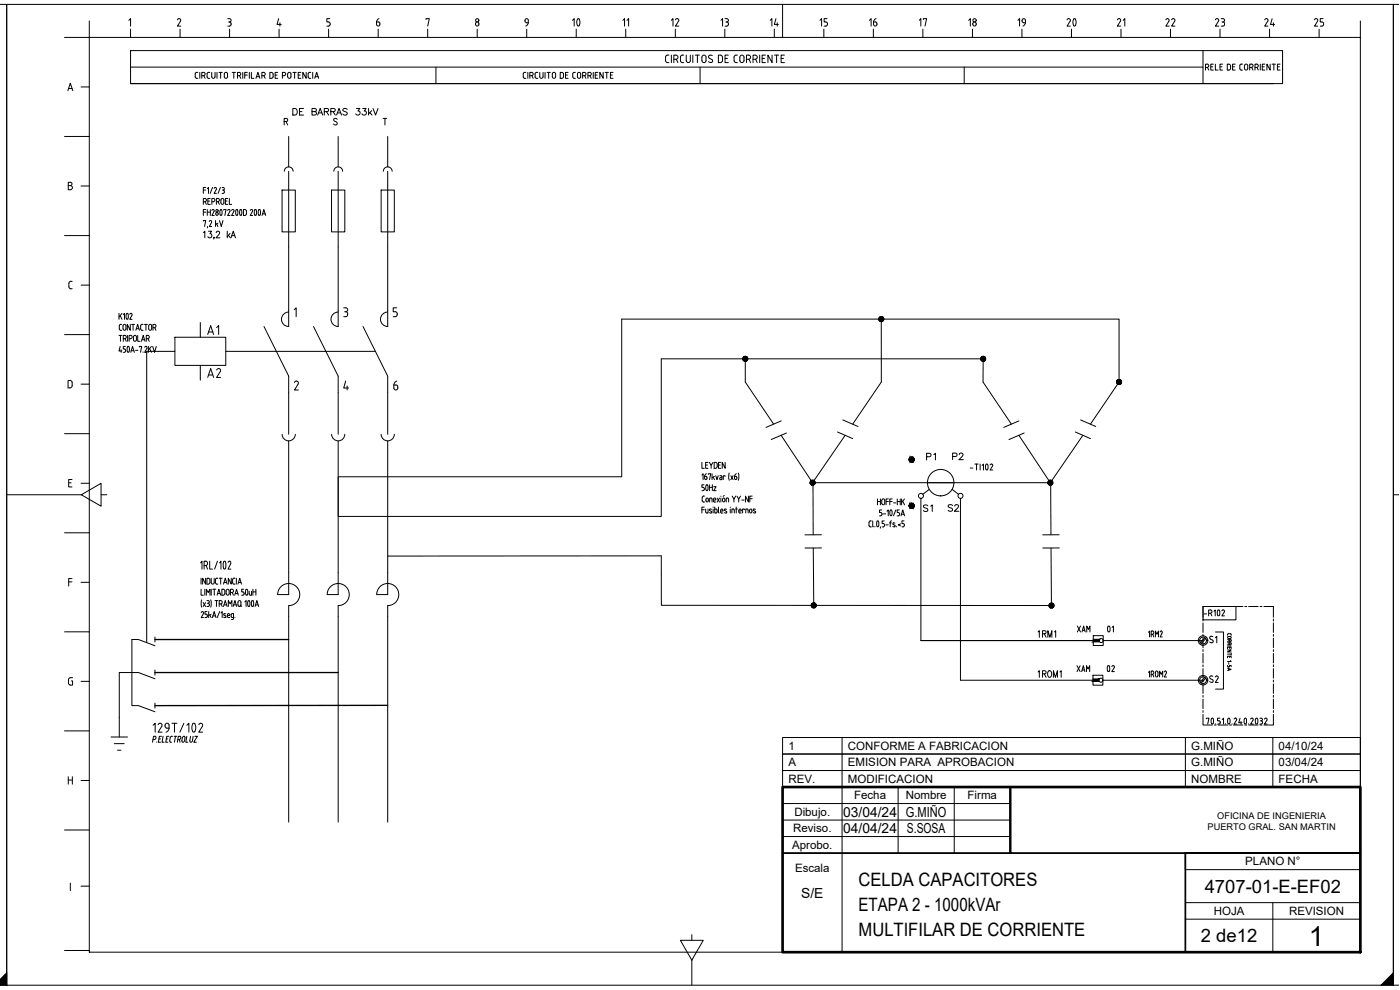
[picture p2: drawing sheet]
<svg xmlns="http://www.w3.org/2000/svg" width="420mm" height="297mm" viewBox="0 0 420 297" stroke-linecap="round" stroke-linejoin="round" font-family="sans-serif">
<defs><g id="words">
<text font-size="8.3" x="392.8" y="283.7">1</text>
<g font-size="7.5">
<text x="168.6" y="9.9">10</text>
<text x="317.5" y="9.9">20</text>
</g>
<g font-size="7.1">
<text x="328.4" y="203.6">02</text>
<text x="360.9" y="207.1">S2</text>
</g>
<g font-size="6.6">
<text x="328.4" y="191.6">01</text>
<text x="366.2" y="195.1" transform="rotate(-90 366.2 195.1)">S1</text>
</g>
<g font-size="6.2">
<text x="61" y="101.6">A1</text>
<text x="61" y="114.7">A2</text>
</g>
<g font-size="5.7">
<text x="230" y="9.2">14</text>
<text x="259.6" y="9.2">16</text>
<text x="274.5" y="9.2">17</text>
<text x="304.1" y="9.2">19</text>
<text x="348.5" y="9.2">22</text>
<text x="363.4" y="9.2">23</text>
<text x="378.2" y="9.2">24</text>
<text x="393.3" y="9.2">25</text>
</g>
<g font-size="5.5">
<text x="257.7" y="265.9">CELDA CAPACITORES</text>
<text x="361.5" y="267.9">4707-01-E-EF02</text>
<text x="257.7" y="273.3">ETAPA 2 - 1000kVAr</text>
<text x="257.7" y="280.7">MULTIFILAR DE CORRIENTE</text>
<text x="360.4" y="282.7">2 de12</text>
</g>
<g font-size="5.3">
<text x="204.6" y="9.2" transform="rotate(-90 204.6 9.2)">12</text>
<text x="219.4" y="9.2" transform="rotate(-90 219.4 9.2)">13</text>
<text x="249.1" y="9.2" transform="rotate(-90 249.1 9.2)">15</text>
<text x="293.9" y="9.2" transform="rotate(-90 293.9 9.2)">18</text>
<text x="338.3" y="9.2" transform="rotate(-90 338.3 9.2)">21</text>
<text x="276.9" y="139.3">P1</text>
<text x="275.9" y="154.9">S1</text>
</g>
<g font-size="4.9">
<text x="189.4" y="9.2" transform="rotate(-90 189.4 9.2)">11</text>
<text x="86.8" y="35.6">DE BARRAS 33kV</text>
<text x="284.7" y="139">P2</text>
<text x="283.3" y="154.5">S2</text>
<text x="322.1" y="190.9">XAM</text>
<text x="310.4" y="192.3">1RM1</text>
<text x="322.1" y="202.8">XAM</text>
</g>
<g font-size="4.2">
<text x="253" y="245.1">03/04/24</text>
<text x="271.9" y="245.1">G.MIÑO</text>
<text x="253" y="250">04/04/24</text>
<text x="272.2" y="250">S.SOSA</text>
<text x="240.4" y="269.3">S/E</text>
</g>
<g font-size="3.5">
<text x="236.6" y="225">1</text>
<text x="254.4" y="225">CONFORME A FABRICACION</text>
<text x="357.5" y="225">G.MIÑO</text>
<text x="383.7" y="225">04/10/24</text>
<text x="236.6" y="230">A</text>
<text x="254.4" y="230">EMISION PARA APROBACION</text>
<text x="357.5" y="230">G.MIÑO</text>
<text x="383.7" y="230">03/04/24</text>
<text x="236.6" y="234.9">REV.</text>
<text x="254.4" y="234.9">MODIFICACION</text>
<text x="256.3" y="239.9">Fecha</text>
<text x="271.8" y="239.9">Nombre</text>
<text x="290.4" y="239.9">Firma</text>
<text x="357.5" y="234.9">NOMBRE</text>
<text x="383.7" y="234.9">FECHA</text>
<text x="238.4" y="244.7">Dibujo.</text>
<text x="238" y="249.7">Reviso.</text>
<text x="237.7" y="254.6">Aprobo.</text>
<text x="238.6" y="261.6">Escala</text>
<text x="373.7" y="259.7">PLANO N°</text>
<text x="364.3" y="274.5">HOJA</text>
<text x="386.9" y="274.5">REVISION</text>
</g>
<g font-size="2.8">
<text x="365.3" y="245.6">OFICINA DE INGENIERIA</text>
<text x="362.4" y="248.9">PUERTO GRAL. SAN MARTIN</text>
</g>
</g></defs>
<!-- layer: PRINCIPAL -->
<g fill="none" stroke="#000" stroke-width=".3">
<path d="M85.3 51.4a1.32 1.32 0 0 1 1.3-1.3 1.32 1.32 0 0 1 1.4 1.3M86.6 40.9v9.2M100.2 51.4a1.32 1.32 0 0 1 1.3-1.3 1.32 1.32 0 0 1 1.3 1.3M101.5 40.9v9.2M115 51.4a1.32 1.32 0 0 1 1.4-1.3 1.32 1.32 0 0 1 1.3 1.3M116.4 40.9v9.2M86.6 74.1v19M101.5 74.1v19M116.4 74.1v19M264.5 95.7h-77.9v47.4h-85.1v11.8h97v-47.2h25.2M86.6 117.8v12.5M101.5 117.8v12.5"/>
<path d="M116.4 117.8v12.5M335.9 114.2v-18.5h-71.4v18.9l-8.6 12.7M335.9 114.6l-8.6 12.7M84.7 130.3a1.98 1.98 0 0 0 1.9 2 1.98 1.98 0 0 0 2-2M86.6 132.3v39.5M99.5 130.3a1.98 1.98 0 0 0 2 2 1.98 1.98 0 0 0 2-2M101.5 132.3v39.5M114.4 130.3a1.98 1.98 0 0 0 2 2 1.98 1.98 0 0 0 1.9-2M116.4 132.3v39.5M232.2 127.3l-8.5-12.7v-6.9h71.4l-.1 6.9 8.5 12.7M234.4 130.6l9.5 14.2 9.7-14.2M305.8 130.6l9.4 14.2 9.8-14.2"/>
<path d="M244 144.8l.1 15.7M244.2 144.8h70.7M315.3 144.8l.1 15.7M244.1 164.4l.1 17.3M315.4 164.4l.2 17.3-117.1-.1v-14.8h-82.1M86.6 185v61.7M101.5 185v61.7M116.4 185v61.7"/>
</g>
<!-- layer: COTAS -->
<g fill="none" stroke="#000" stroke-width=".3">
<path d="M39.2 15.2h345.7v9.9h-345.7zM200.7 16.5l-.7 .1-.3 .5 .1 1.4 .9 .3M201.5 16.5v2.3M202.2 17.8h.7a.62 .62 0 0 0 .6-.6 .62 .62 0 0 0-.7-.7h-.6v2.3M203 17.8l.5 1M205.2 16.5l-.7 .1-.3 .5 .1 1.4 .9 .3M206 16.5v1.7a.62 .62 0 0 0 .6 .6 .62 .62 0 0 0 .6-.6M207.2 16.5v1.7M207.9 16.5v2.3M208.7 16.5h1.2M209.3 16.5v2.3M210.8 16.7l.5-.2 .4 .2 .2 1.5a.62 .62 0 0 1-.6 .6 .62 .62 0 0 1-.6-.6z"/>
<path d="M213.7 16.7a.59 .59 0 0 0-.8-.1 .59 .59 0 0 0 0 .9l.7 .3a.55 .55 0 0 1 .1 .9 .55 .55 0 0 1-.8-.1l-.3-.1M215.6 16.5l.8 .1 .4 .4v1.4l-.4 .3-.8 .1zM217.6 17.5h.7M218.6 16.5h-1v2.3h1M220.3 17.1v1.1M220.3 18.2l.3 .5 .7 .1M221.3 16.5l-.7 .1-.3 .5M222.2 16.7l.5-.2 .4 .2 .2 1.5a.62 .62 0 0 1-.6 .6 .62 .62 0 0 1-.7-.6zM224 17.8h.7a.62 .62 0 0 0 .6-.6 .62 .62 0 0 0-.7-.7h-.6v2.3M224.8 17.8l.5 1M226 17.8h.6a.62 .62 0 0 0 .7-.6 .62 .62 0 0 0-.7-.7h-.6v2.3M226.8 17.8l.4 1"/>
<path d="M228 16.5v2.3M228.7 17.5h.8M229.7 16.5h-1v2.3h1M231.7 16.5v2.3l-1.2-2.3v2.3M232.5 16.5h1.2M233.1 16.5v2.3M234.4 17.5h.8M235.4 16.5h-1v2.3h1M362.3 19.2h-.5v1.8M362.3 19.2a.5 .5 0 0 1 .5 .5 .5 .5 0 0 1-.5 .5M364.2 19.2h-.8v1.8h.8M364.7 19.2v1.8h.8"/>
<path d="M366.9 19.2h-.8v1.8h.8M368.3 19.2l.9 .3 .1 1-.3 .5h-.7zM370.7 19.2h-.8v1.8h.8M372.5 19.2h.4M372.5 19.2l-.3 .3-.1 1.1 .2 .4h.6M373.6 19.5a.5 .5 0 0 1 .5-.3 .5 .5 0 0 1 .4 .5v.8a.51 .51 0 0 1-.5 .5 .51 .51 0 0 1-.5-.5zM375.6 19.2h-.5v1.8M375.6 19.2a.5 .5 0 0 1 .5 .5 .5 .5 0 0 1-.5 .5h-.5M377.1 19.2h-.5v1.8M377.1 19.2a.5 .5 0 0 1 .5 .5 .5 .5 0 0 1-.5 .5M378.2 19.2v1.8M379.6 19.2h-.8v1.8h.8"/>
<path d="M381.2 19.2v1.8l-1-1.8v1.8M381.8 19.2h1M382.3 19.2v1.8M384.2 19.2h-.8v1.8h.8M39.2 20.1h321.8M39.2 25.1h343M59 21.7h.4M59 21.7l-.3 .2-.1 1.1 .2 .4 .6 .1M60 21.7v1.8M61.1 21.7h-.5v1.8M61.1 21.7a.5 .5 0 0 1 .5 .5 .5 .5 0 0 1-.5 .5h-.5M61.2 22.7l.4 .8"/>
<path d="M62.6 21.7h.3M62.6 21.7l-.4 .2-.1 1.1 .3 .4 .5 .1M63.5 21.7v1.3a.5 .5 0 0 0 .5 .5 .5 .5 0 0 0 .5-.5v-1.3M65.1 21.7v1.8M65.7 21.7h1M66.2 21.7v1.8M67.6 21.8a.5 .5 0 0 1 .7 .4v.8a.5 .5 0 0 1-.5 .5 .5 .5 0 0 1-.5-.5v-.8zM69.7 21.7h1M70.2 21.7v1.8M71.3 22.7h.5M71.8 21.7h-.5v1.8M71.8 21.7a.5 .5 0 0 1 .5 .5 .5 .5 0 0 1-.5 .5"/>
<path d="M71.9 22.7l.4 .8M72.9 21.7v1.8M73.4 22.5h.8M74.2 21.7h-.8v1.8M74.8 21.7v1.8M75.4 21.7v1.8h.8M76.8 23.5l.6-1.8 .6 1.8M77 23h.8M79.1 21.7h-.5v1.8M79.1 21.7a.5 .5 0 0 1 .5 .5 .5 .5 0 0 1-.5 .5h-.5M79.2 22.7l.4 .8M82 22.3v.7"/>
<path d="M82 22.3l-.3-.5-.7-.1v1.8l.7-.1 .3-.4M82.6 22.5h.6M83.4 21.7h-.8v1.8h.8M85.2 21.7h-.4v1.8M85.2 21.7a.5 .5 0 0 1 .5 .5 .5 .5 0 0 1-.5 .5h-.4M86.3 22.2v.8M86.3 22.2a.5 .5 0 0 1 .5-.5 .5 .5 0 0 1 .5 .5v.8a.49 .49 0 0 1-.5 .5 .49 .49 0 0 1-.5-.5M87.9 21.7h1M88.4 21.7v1.8M89.5 22.5h.6M90.3 21.7h-.8v1.8h.8M91.9 21.7v1.8l-1-1.8v1.8"/>
<path d="M92.9 23.5h.4M92.9 21.7h.4M92.9 21.7l-.4 .5v1.1l.4 .2M93.9 21.7v1.8M94.4 23.5l.6-1.8 .6 1.8M94.6 23h.9M130.8 20.1v5M157.5 21.7h.3M157.5 21.7l-.4 .2-.1 1.1 .3 .4 .5 .1M158.4 21.7v1.8M159.5 21.7h-.5v1.8M159.5 21.7a.5 .5 0 0 1 .5 .5 .5 .5 0 0 1-.5 .5h-.5"/>
<path d="M159.6 22.7l.4 .8M161 21.7h.4M161 21.7l-.3 .2-.1 1.1 .2 .4 .6 .1M162 21.7v1.3a.5 .5 0 0 0 .5 .5 .5 .5 0 0 0 .5-.5v-1.3M163.6 21.7v1.8M164.2 21.7h1M164.7 21.7v1.8M165.8 21.9a.5 .5 0 0 1 .6-.2 .5 .5 0 0 1 .4 .5v.8a.5 .5 0 0 1-.5 .5 .5 .5 0 0 1-.5-.5zM168.1 21.7l.9 .3 .1 1-.2 .4-.8 .1zM169.7 22.5h.6M170.5 21.7h-.8v1.8h.8M172.3 21.7h.4"/>
<path d="M172.3 21.7l-.3 .2-.1 1.1 .2 .4 .6 .1M173.4 21.9a.5 .5 0 0 1 .5-.2 .5 .5 0 0 1 .4 .5v.8a.5 .5 0 0 1-.5 .5 .5 .5 0 0 1-.5-.5zM175.4 21.7h-.5v1.8M175.4 21.7a.5 .5 0 0 1 .5 .5 .5 .5 0 0 1-.5 .5h-.5M175.5 22.7l.4 .8M176.4 22.7h.6M177 21.7h-.6v1.8M177 21.7a.5 .5 0 0 1 .5 .5 .5 .5 0 0 1-.5 .5M177 22.7l.4 .8M178 21.7v1.8M178.6 22.5h.6M179.4 21.7h-.8v1.8h.8"/>
<path d="M181 21.7v1.8l-1-1.8v1.8M181.6 21.7h1M182.1 21.7v1.8M183.2 22.5h.6M184 21.7h-.8v1.8h.8M210.1 20.1v5M289.4 20.1v5M361.8 20.2h.5M362.4 20.2l.4 .8M363.4 20.1h.6M366.1 20.1h.6M369.9 20.1h.6"/>
<path d="M375.6 20.2l.4 .8M376.6 20.2h.5M377.2 20.2l.4 .8M378.8 20.1h.6M383.4 20.1h.6M408.3 285.7h.1"/>
</g>
<!-- layer: 0 -->
<g fill="none" stroke="#000" stroke-width=".3">
<path d="M85.3 36.5l.9-.1v-.8l-.9-.1v2M85.8 36.5l.5 1M101.2 35.8l-.4-.3-.7 .3 .2 .5 .9 .6v.3l-.4 .3-.7-.3M115 35.5h1.1M115.5 35.5v2M84.6 57h4v12.6h-4zM86.6 51.4v22.7M99.5 57h4v12.6h-4zM101.5 51.4v22.7M114.4 57h3.9v12.6h-3.9zM116.4 51.4v22.7M234.5 126.3l-4.6 1.9"/>
<path d="M236 129.9l-4.5 2M251.4 129.6l4.5 2M252.9 126l4.6 2M305.8 126.3l-4.6 1.9M307.4 129.9l-4.6 2M322.7 129.6l4.6 2M324.3 126l4.5 2M261.5 156.3h-.5l-.2 .4 .1 1.2 .6 .2M261.9 156.3v1.6l.2 .2M262.6 158v.1M263.2 156.4l.3-.1 .2 .5-.1 1.2M263.2 158h.4"/>
<path d="M263.2 156.4l-.1 .8 .1 .8M263.3 149.7v1.8M263.3 150.5h.9M264.2 149.7v1.8M264.3 158.1l-.1 .4M264.6 153h-.6v.8h.5l.2 .6M264.7 154.4l-.2 .3-.5 .1M264.9 149.7a.46 .46 0 0 1 .6 .5v.8a.46 .46 0 0 1-.4 .5 .46 .46 0 0 1-.5-.5zM265.1 154.2h.7M265.4 156.3h-.7v.8h.6l.2 .6M265.5 157.7l-.2 .3-.6 .1M265.9 157.5h.7"/>
<path d="M265.9 150.5h.7M266.2 153.4l.4-.4v1.8M266.6 149.7h-.7v1.8M267 156.9h.5M267 150.5h.7M267.2 154.7l-.1-1.2 .3-.5 .3 .5-.1 1.2M267.2 154.7h.4M267.5 156.3l-.3 .4v1.4M267.7 149.7h-.7v1.8M268.2 150.9h.7M268.5 157.6l.1 .4h-.6M268.6 157h-.6l.5 .6"/>
<path d="M268.9 153l-.8 1.8M269.1 158v.1M269.3 150.5h.9M269.3 149.7v1.8M269.9 153h-.6v.8h.5l.2 .6M270 154.4l-.2 .3-.5 .1M270.2 149.7v1.8M270.3 157.2l-.7 .3 .7 .3M270.4 154.8l.5-1.8 .6 1.8M270.6 154.3h.7M270.6 149.7v1.8M270.7 158.1h.3"/>
<path d="M270.9 150.4l.6 1.1M271 157.1l.4 .2v.4M271.3 156.3h-.6v.8h.3M271.4 157.7l-.4 .4M271.5 149.7l-.9 1.1M276.4 149.5v42.7h51.7M278.9 146.8l-2 1.5M285.7 146.8l2 1.5M288.2 149.5v54.6h39.8M86.6 171.8v6.6h-3.3a3.3 3.3 0 0 1 3.3-3.3 3.3 3.3 0 0 1 3.4 3.3 3.3 3.3 0 0 1-3.4 3.3v3.3M101.5 171.8v6.6h-3.3a3.3 3.3 0 0 1 3.3-3.3 3.3 3.3 0 0 1 3.3 3.3 3.3 3.3 0 0 1-3.3 3.3v3.3M116.4 171.8v6.6h-3.3a3.3 3.3 0 0 1 3.3-3.3 3.3 3.3 0 0 1 3.3 3.3 3.3 3.3 0 0 1-3.3 3.3v3.3"/>
<path d="M246.5 160.5h-4.9M246.5 164.4h-4.9M317.9 160.5h-5M317.9 164.4h-5M46.5 193.7l-4.9-1.8h-2v19.8h2l4.9 1.9M46.5 191.1v1.5M331.1 192.2h29.9M361 182h9.9v4h-9.9zM364.8 189.6h2.4v17.2h-2.4M368.4 191.9h1.1v.5l-.5 .1-.1-.6M368.4 192.9h1.1l-.1 .5h-.4l-.1-.2M368.4 194.7v-.5h1.1v.5"/>
<path d="M368.4 195h1.1l-1.1 .6h1.1M368.4 197.4v-.5h1.1v.5M368.4 193.8h1.1M368.4 196.3h1.1M368.4 190.4l.2-.2 .6-.1 .3 .5M368.4 191.1l.8-.1 .3 .3-.1 .2-.7 .1-.3-.2zM368.8 198.8v.5M368.9 192.9v.3M368.9 192.3l-.5 .2M368.9 193.2l-.5 .3M369 194.2v.3M369 196.9v.4"/>
<path d="M369.3 198.2l.2 .3h-1.1M369.5 196v.6M46 217.6l.6-.6v2.7M46.5 203.7l-4.9-1.9h-5.8v19.3M46.5 201v1.6M46.5 211v1.5M48 217l-.5 .4M48.1 217l.3 .1 .2 .6-1.1 2h1.1M50.7 217.6a1.72 1.72 0 0 1-.9 2.1M50.8 217.6a.7 .7 0 0 0-1.2-.3 .7 .7 0 0 0 .3 1.1l.8 .1M51.6 217h1.5M52.4 217v2.7"/>
<path d="M55.2 217l-1.2 2.7M56.1 217.6l.6-.6v2.7M57.9 217.1l.3-.1a1.83 1.83 0 0 1 0 2.7l-.3-.2-.3-.9zM59.7 217.4a.59 .59 0 0 1 .8-.3 .59 .59 0 0 1 .2 .8l-1.1 1.8h1.2M331 204.1h30M368.4 200.5l1.1 .3-1.1 .4M369.5 200.1v-.4h-.5l-.2 .4M33.3 221.1h5M34.3 223.1h3M35.3 225.1h1"/>
<circle cx="273.6" cy="137.9" r=".75"/>
<circle cx="273.6" cy="151.7" r=".75"/>
<circle cx="276.4" cy="148.8" r=".75"/>
<circle cx="282.3" cy="144.8" r="4"/>
<circle cx="288.3" cy="148.8" r=".75"/>
</g>
<g fill="#000" stroke="#000" stroke-width=".3">
<path d="M418.2 291.9v3.7h-3.7z"/>
<path d="M0 293.9v1.7h2zM2 291.9v3.7l-2-1.7z"/>
</g>
<g fill="none" stroke="#000" stroke-width=".3">
<path d="M0 1.3h2v294.3v-294.3h417.8M26.8 11.2h381.5v274.5h-381.5zM26.8 6.3v4.9h-7.4M38.7 6.1l.5-.5v2.2M39.2 8.7v2.5M53.8 5.6l.3 .1 .1 .5-.9 1.6h1M53.8 5.6l-.5 .4M54 8.7v2.5M68.3 5.6h.6a.5 .5 0 0 1 .5 .5 .5 .5 0 0 1-.5 .5M68.6 6.6h.3M68.9 6.6l.5 .5M68.9 8.7v2.5"/>
<path d="M69.3 7.1l-.2 .6-.8 .1M83.6 5.6l-.5 1.7h1.3M83.8 8.7v2.5M84 6.8v1M98.6 8.7v2.5M99 5.6h-.9v1l.7 .1 .3 .4M99.1 7.1v.2M99.1 7.3l-.3 .4-.7 .1M113 6.6v.7a.52 .52 0 0 0 .6 .5 .52 .52 0 0 0 .4-.7M113 6.6h.7l.3 .5M113.5 8.7v2.5M113.8 5.6l-.6 .4-.2 .6"/>
<path d="M127.8 5.8v-.2h1l-.4 2.2M128.4 8.7v2.5M142.7 7.1a.5 .5 0 0 1 .5-.5 .5 .5 0 0 1 .5 .5M142.7 7.1v.2a.5 .5 0 0 0 .5 .5 .5 .5 0 0 0 .5-.5M143.2 8.7v2.5M143.7 7.1v.2M158.1 8.7v2.5M158.5 6.8h-.4a.56 .56 0 0 1-.7-.4 .56 .56 0 0 1 .5-.7 .56 .56 0 0 1 .6 .4 1.42 1.42 0 0 1-.7 1.7M187.8 8.7v2.5M202.7 8.7v2.5M217.5 8.7v2.5M232.4 8.7v2.5"/>
<path d="M234.9 1.3v10M247.2 8.7v2.5M262.1 8.7v2.5M277 8.7v2.5M291.8 8.7v2.5M306.7 8.7v2.5M336.4 8.7v2.5M351.3 8.7v2.5M366.1 8.7v2.5M381 8.7v2.5M395.9 8.7v2.5M408.3 6.3v4.9"/>
<path d="M418.2 1.3v294.3M20.4 27.2l.7-2.2 .7 2.2M20.6 26.6h1M24.3 26.1h2.5M19.4 40.9h7.4M20.5 54.7h.6a.49 .49 0 0 1 .5 .5 .49 .49 0 0 1-.5 .5 .62 .62 0 0 1 .6 .6 .62 .62 0 0 1-.6 .6h-.6zM20.5 55.7h.6M24.3 55.8h2.5M19.4 70.7h7.4M20.7 85l.1 1.4 .9 .2M21.7 84.4l-.7 .1-.3 .5M24.3 85.5h2.5"/>
<path d="M19.4 100.4h7.4M21 114.2h-.6v2.2l1.1-.2 .2-1.4M21 114.1l.5 .2 .2 .5M24.3 115.3h2.5M19.4 130.1h7.4M2 148.4h22.4l5.9 3.5v-6.9l-5.9 3.4M19.4 159.9h7.4M20.6 144.9h.8M21.6 143.9h-1v2.2h1M24.3 145h2.5M30.3 148.4h1.7M418.2 148.4h1.6"/>
<path d="M20.6 174.6h1M21.6 173.6h-1v2.2M24.3 174.7h2.5M19.4 189.6h7.4M19.4 219.3h7.4M21.4 204.3h.4v1.3l-.9-.1-.3-.6M21.8 203.3l-1.1 .2-.1 1.4M24.3 204.4h2.5M20.5 233.1v2.2M20.5 234h1.2M21.7 233.1v2.2M24.3 234.2h2.5"/>
<path d="M234.9 221.3h173.4v14.8h-173.4v-4.9h173.4h-173.4v-5h173.4h-173.4zM252.7 221.3v64.4M269.5 236.1v19.9M286.4 236.1v19.9M303.2 236.1v19.9M355.7 221.3v14.8M382 221.3v14.8M19.4 249h7.4M234.9 256h173.4M234.9 251h68.3M234.9 246h68.3M234.9 241.1h68.3"/>
<path d="M21.1 265v2.2M24.3 265.9h2.5M355.7 270.8h52.6M355.7 275.8h52.6M382 270.8v14.9M408.3 260.9h-52.6v-4.9v29.7M0 295.6h419.8M19.4 285.2h7.4M204.2 282.1h6.9l-3.5 6zM207.6 280.4v1.7M207.6 288.1v7.5"/>
<circle cx="143.2" cy="6.1" r=".5"/>
</g>
<path d="M234.9 236.1h173.4v49.6h-173.4z" fill="none" stroke="#000" stroke-width=".8"/>
<path d="M234.9 256h68.3v-19.9v19.9h105.1h-52.6v29.7" fill="none" stroke="#000" stroke-width=".51"/>
<!-- layer: Dibujo -->
<path d="M408.3 285.7h.1" fill="none" stroke="#000" stroke-width=".3"/>
<!-- layer: Futuro -->
<path d="M408.3 285.7h.1" fill="none" stroke="#000" stroke-width=".3"/>
<!-- layer: Hatch -->
<path d="M408.3 285.7h.1" fill="none" stroke="#000" stroke-width=".3"/>
<!-- layer: AUXILIAR -->
<g fill="none" stroke="#000" stroke-width=".3">
<path d="M79.2 98l7.4 14.8v5M86.6 93.1v4.9a2.17 2.17 0 0 1-2.1-2.2 2.17 2.17 0 0 1 2.1-2.2M94.1 98l7.4 14.8v5M101.5 93.1v4.9a2.17 2.17 0 0 1-2.2-2.2 2.17 2.17 0 0 1 2.2-2.2M108.9 98l7.5 14.8v5M116.4 93.1v4.9a2.17 2.17 0 0 1-2.2-2.2 2.17 2.17 0 0 1 2.2-2.2M52.5 101.2h15.3v8.4h-15.3zM52.5 105.4h-8.5v87.4M67.8 105.4h44.8M361 185.8v.5M361 186.9v2.9M361 196.1v2.8"/>
<path d="M363.9 182h-2.9v3.2M364.4 182h.6M365.6 182h2.8M369 182h.6M370.2 182h2.8M373.6 182h.6M374.7 182h2.9M378.2 182h.5M379.3 182h2.9v3.2M382.2 185.8v.5M382.2 186.9v2.9M382.2 190.3v.6"/>
<path d="M382.2 191.5v2.8M382.2 194.9v.6M382.2 196.1v2.8M382.2 199.5v.6M361 214.3v3.2h2.9M361 209.8v2.8M361 213.2v.6M364.4 217.5h.6M365.6 217.5h2.8M369 217.5h.6M370.2 217.5h2.8M373.6 217.5h.6"/>
<path d="M374.7 217.5h2.9M378.2 217.5h.5M382.2 214.3v3.2h-2.9M382.2 200.6v2.9M382.2 204.1v.5M382.2 205.2v2.9M382.2 208.6v.6M382.2 209.8v2.8M382.2 213.2v.6M408.3 285.7h.1"/>
</g>
<!-- layer: Oculto -->
<path d="M408.3 285.7h.1" fill="none" stroke="#000" stroke-width=".3"/>
<!-- layer: TEXTOS -->
<g fill="none" stroke="#000" stroke-width=".3">
<path d="M361 15.2v9.9M61 57h.7M61.5 59.5h-.5v1.8M61.5 59.5a.5 .5 0 0 1 .5 .5 .5 .5 0 0 1-.5 .5h-.5M61.7 56.2h-.7v1.8M62.2 56.6l.4-.4v1.8M63.1 59.5h-.7v1.8h.7M63.8 56.2l-.7 1.8M64 59.5h-.4v1.8M64 59.5a.5 .5 0 0 1 .5 .5 .5 .5 0 0 1-.5 .5M64.6 56.2l.4 .4-.7 1.4h.7M64.6 56.2l-.3 .3"/>
<path d="M65.4 59.5h-.5v1.8M65.4 59.5a.5 .5 0 0 1 .4 .5 .5 .5 0 0 1-.4 .5M66.1 56.2l-.7 1.8M66.6 56.2l.7 .2v.4l-.3 .2M66.8 57h.2M67 57l.3 .2v.6l-.7 .2M68.3 59.5h-.7v1.8h.7M68.8 59.5v1.8h.7M61 66.4v-.2h.7l-.3 1.8M61 69.8l.5-.4v2M61 63.7h.7M61.6 60.5l.3 .8"/>
<path d="M61.7 62.9h-.7v1.8M62.2 62.9v1.8M62.2 63.7h.9M62.3 68l-.1 .4M62.4 60.3h.5M62.6 69.4h.9l-.5 .7a.62 .62 0 0 1 .5 1 .62 .62 0 0 1-1.1-.1M62.8 66.5l.4-.3 .3 .2-.7 1.6h.7M63.1 62.9v1.8M63.6 63.2l.3-.3 .3 .2-.6 1.6h.7M63.6 60.5h.4M64.3 71.3h-.2h.2l-.2 .4M64.7 66.2v1.8"/>
<path d="M64.9 69.8l.2-.3 .5-.1 .3 .5-1.1 1.5h1.2M64.9 60.5h.5M64.9 63.7a.42 .42 0 0 1 .6 .5 .42 .42 0 0 1-.7 .2zM65 67.2l.4 .8M65.4 67l-.7 .4M65.5 60.5l.3 .8M65.9 66.2l.5 1.8 .5-1.8M66.2 62.9a1.03 1.03 0 0 1 0 1.7l-.2-.8zM67.1 63.1v-.2h.7l-.3 1.8M67.2 60v.8M67.2 60a.46 .46 0 0 0-.5-.5 .46 .46 0 0 0-.4 .5v.8a.46 .46 0 0 0 .5 .5 .46 .46 0 0 0 .4-.5M67.6 60.3h.6"/>
<path d="M68.2 69.4v2M68.5 70.6l.6 .8M68.7 62.9l-.4 .3M68.7 62.9l.3 .2v.3M69 63.5l-.7 1.2h.7M69 70l-.8 1M69.3 71.4l.7-2 .7 2M69.5 63.2l.4-.3 .3 .2-.7 1.6h.7M69.6 70.7h.8M71.2 63l.2 .8-.2 .7M71.2 62.9a1.03 1.03 0 0 0 0 1.7v-.1M72.1 63l-.2 .8 .2 .7"/>
<path d="M72.1 62.9h.1a1.05 1.05 0 0 1 0 1.7l-.1-.1M73.5 64.6l.4-.2v-1.3l-.8-.2v1.8h.4M75.1 63.2l.4-.3 .3 .4-.7 1.4h.7M76.5 63l.1-.1a1.03 1.03 0 0 1 0 1.7l-.3-.8zM77.7 63v-.1a1.03 1.03 0 0 1 0 1.7l-.2-.8zM78.7 64.7l.5-1.8 .5 1.8M78.8 64.2h.8M35.7 94v1.8M36 94.7l.6 1.1M36.2 99.1h.3M36.2 97.3h.3M36.2 97.3l-.4 .5 .1 1.1 .3 .2"/>
<path d="M36.6 94l-.9 1.1M37 94.4l.4-.4v1.8M37.1 97.4a.46 .46 0 0 1 .7 .4v.8a.46 .46 0 0 1-.4 .5 .46 .46 0 0 1-.5-.5zM38 95.7l-.2-1.2 .4-.5 .3 .5-.1 1.2M38 95.7h.4M38.9 94.3l.4-.3 .3 .4-.7 1.4h.7M39.1 97.3v1.8l-.9-1.8v1.8M39.5 97.3h.9M39.9 97.3v1.8M40.8 99.1l.5-1.8 .5 1.8M40.9 98.6h.8M42.9 97.3l-.5 .1-.2 .4 .1 1.1 .6 .2"/>
<path d="M43.3 97.3h.9M43.8 97.3v1.8M44.8 97.4a.46 .46 0 0 1 .7 .4v.8a.46 .46 0 0 1-.4 .5 .46 .46 0 0 1-.5-.5zM45.9 98.3h.5M46.4 98.3a.49 .49 0 0 0 .4-.5 .49 .49 0 0 0-.4-.5h-.5v1.8M46.4 98.3l.4 .8M88.3 92.9l.6-.5v2.6M103.1 92.4l.6-.1a.64 .64 0 0 1 .6 .8 .64 .64 0 0 1-.9 .4M103.7 93.5l.6 .4v.5M104.4 94.4l-.4 .6h-.9M118.6 93.5l.6 .4v.5M119 92.4h-1v1.1h.6"/>
<path d="M119.2 94.4l-.4 .6h-.8M35.7 100.6h.9M36.1 103.9l-.4 1.4h.9M36.2 100.6v1.8M36.3 104.9v.8M37 101.6h.4M37.5 101.6a.49 .49 0 0 0 .4-.5 .49 .49 0 0 0-.5-.5h-.4v1.8M37.5 101.6l.4 .8M37.6 103.9h-.6v.8l.5 .1 .2 .5M37.7 105.3l-.2 .3-.5 .1M38.3 100.6v1.8M38.3 104l-.2 .8 .2 .8"/>
<path d="M38.3 104h.4M38.3 105.6h.4M38.7 104l.2 .8-.2 .8M38.8 101.6h.4M39.2 100.6h-.4v1.8M39.2 100.6a.5 .5 0 0 1 .5 .5 .5 .5 0 0 1-.5 .5M39.2 105.7l.6-1.8 .5 1.8M39.4 105.2h.8M40.3 100.7a.46 .46 0 0 1 .7 .4v.8a.46 .46 0 0 1-.5 .5 .46 .46 0 0 1-.5-.5zM40.7 105.1h.7M41.3 100.6v1.8h.7M41.8 104.1v-.2h.7l-.3 1.8"/>
<path d="M42.5 102.4l.5-1.8 .5 1.8M42.6 101.9h.8M42.9 105.6v.1M43.4 104.2l.2-.2h.4l.1 .5M43.9 101.6h.4M44.1 104.5l-.7 1.2h.7M44.4 101.6a.49 .49 0 0 0 .4-.5 .49 .49 0 0 0-.5-.5h-.4v1.8M44.4 101.6l.4 .8M44.5 103.9v1.8M44.9 104.6l.5 1.1M45.4 103.9l-.9 1.1M45.8 103.9l.6 1.8 .5-1.8"/>
<path d="M88.4 114.8a.6 .6 0 0 1 .8-.4 .6 .6 0 0 1 .3 .8M89.5 115.2l-1.1 1.8h1.2M103.7 114.3l-.6 2.1h1.5M104.2 115.8v1.2M118.2 115.5h.6a.68 .68 0 0 1 .6 1 .68 .68 0 0 1-1.2 .1zM119.1 114.3l-.6 .5-.3 .7M210.7 138.7v1.8h.7M211.8 139.5h.5M212.5 138.7h-.7v1.8h.7M212.9 138.7l.5 .9 .6-.9M213.4 139.6v.9M214.3 138.7l.9 .3v1l-.2 .4-.7 .1z"/>
<path d="M215.6 139.5h.6M216.3 138.7h-.7v1.8h.7M217.6 138.7v1.8l-.9-1.8v1.8M210.7 142.5l.3-.4v1.8M210.7 147.2h.3M210.7 152.9h.7M211 146.2l.4 .4-.1 .4-.3 .2M211.3 145.4h-.6v.8h.3M211.4 152.2h-.7v1.7M211.5 142.9h.3a.43 .43 0 0 1 .4 .6 .43 .43 0 0 1-.7 .2v-.2M211.5 148.9h-.5l-.3 .4 .1 1.1 .7 .2M211.5 142.9v.6"/>
<path d="M211.8 152.7v1.1l.3 .1h.4v-1.2M212 145.5a1.03 1.03 0 0 1 0 1.7l-.2-.9zM212 142.1l-.5 .8M212.1 149.5h.3l.2 .3-.1 .6-.3 .2-.3-.4zM212.6 142.3v-.2h.7l-.4 1.8M212.9 145.4v1.8M212.9 146.2h.9M212.9 153.8l.5 .1M213 150.6v-1.2l.7 .2v1M213.5 152.8l-.6 .1 .7 .7-.2 .3M213.7 142.1v1.8M213.8 145.4v1.8"/>
<path d="M214 152.1v.1M214 152.7v1.2M214.1 143.1l.3 .8M214.1 150h.7l-.2-.5-.4 .1-.1 .7 .2 .3h.5M214.2 146h.7l-.7 1.2h.7M214.4 142.9l-.7 .4M214.5 152.1v1.8h.4M214.5 152.7l.7 .2v.8l-.3 .2M214.8 142.7l.4 1.2 .3-1.2M215.2 149.4l.7 1.2M215.6 152.1v1.6l.2 .2M215.9 149.4l-.7 1.2"/>
<path d="M216 142.7l.5 .1 .2 .3v.8h-.6v-.6h.6M216.3 153.3h.7l-.2-.5-.5 .1v.7l.1 .3h.6M216.3 148.9h.1M216.3 149.4v1.2M217 149.5h.4l.2 .3-.1 .6-.3 .2-.4-.4zM217.4 148.6l-.4 .3M217.4 153.8l.5 .1M217.6 142.9v-.2h-.5v1.2M218 150.6v-1.2l.6 .2 .1 1M218 152.8l-.6 .1 .7 .7-.2 .3M218.9 141.9l-.2 .9 .2 1.3M219.2 152.1v.1"/>
<path d="M219.2 152.7v1.2M219.3 142.7l.7 1.2M219.6 153.9v-1.2l.7 .2 .1 1M219.7 148.9l.6 .8 .5-.8M220 142.7l-.7 1.2M220.3 149.7v.9M220.5 142.9h.3a.43 .43 0 0 1 .3 .6 .43 .43 0 0 1-.6 .2zM220.8 152.7h.5M221 152.1v1.8M221 142.1l-.5 .8M221.2 148.9l.5 .8 .5-.8M221.6 141.9l.2 .9-.2 1.3"/>
<path d="M221.7 149.7v.9M221.7 153.1l.2 .8h.5M221.8 153.1l.3-.4 .4 .4-.1 .2h-.7M222.6 150h.7M223.4 152.9v-.2h-.5v1.2M224.2 152.7h-.4v1.2M224.2 152.7l.3 .2v1M224.6 148.9v1.7l-.9-1.7v1.7M225 149.6h.7M225.1 152.8h.4l.2 .3-.1 .6-.3 .2-.4-.4zM225.7 148.9h-.7v1.7M226.7 152.8l-.6 .1 .7 .7-.1 .3-.6-.1"/>
<path d="M60.2 168.9l.4-.5v2.4M60.3 176.8v1.8h.7M60.3 173.5v1.8M60.5 180l-.1 .9 .1 1.3M61.3 169.7h.5a.69 .69 0 0 0 .5-.7 .69 .69 0 0 0-.5-.6h-.5v2.4M61.5 176.8v1.8M61.7 173.5v1.8l-.9-1.8v1.8M61.9 169.7l.4 1.1M61.9 178.6v-1.8l.6 1 .5-1v1.8M62.1 173.5l.8 .3 .1 .9-.2 .5-.7 .1zM62.9 168.4v2.4h.9M63.2 180l.2 .9-.2 1.3"/>
<path d="M63.4 174.8a.46 .46 0 0 0 .4 .5 .46 .46 0 0 0 .5-.5M63.4 173.5v1.3M63.4 176.8v1.8M63.9 176.8h.9M64.3 173.5v1.3M64.3 176.8v1.8M65.2 178.6l.5-1.8 .5 1.8M65.3 168.4l-.9 2.4M65.3 178.1h.8M65.4 173.5h-.5l-.2 .4v1.1l.7 .3M65.8 173.5h.9M65.9 168.9l.4-.5v2.4"/>
<path d="M66.2 173.5v1.8M67.1 175.3l.5-1.8 .6 1.8M67.2 174.8h.8M67.3 168.4a1.5 1.5 0 0 1 .2 2.3 1.48 1.48 0 0 1-.2-2.3zM67.5 177.3v.7M67.5 177.3l-.2-.4-.7-.1v1.8l.7-.1 .2-.5M67.9 178.1v-.8a.46 .46 0 0 1 .4-.5 .46 .46 0 0 1 .5 .5v.8M67.9 178.1a.46 .46 0 0 0 .4 .5 .46 .46 0 0 0 .5-.5M68.4 168.8a.45 .45 0 0 1 .7-.4 .45 .45 0 0 1 .1 .8l-.8 1.6h.9M69.2 177.8h.4a.5 .5 0 0 0 .5-.5 .5 .5 0 0 0-.5-.5h-.4v1.8M69.4 173.5v1.8l-.9-1.8v1.8M69.7 177.8l.4 .8"/>
<path d="M69.8 173.9v.9M69.8 174.8l.2 .4 .5 .1M70.4 178.6l.6-1.8 .5 1.8M70.5 173.5h-.5l-.2 .4M70.6 178.1h.8M70.9 173.5v1.8M71.4 175.3l.5-1.8 .6 1.8M71.6 174.8h.7M73.2 176.8h-.7v.8h.6l.2 .4-.2 .5-.6 .1M73.8 176.9l.1-.1a1.03 1.03 0 0 1 0 1.7l-.2-.8zM74.8 177.4v.8M75.5 177.4v1.2l-.5-.1-.2-.3"/>
<path d="M75.9 176.8v1.8M75.9 177.6h.9M76.8 176.8v1.8M60.4 183.8l.3-.3 .4 .2-.7 1.6h.7M61 180.8l.7 1.2M61.5 185.3h.4M61.7 180.8l-.7 1.2M62.1 180.2l.7 .2v.4l-.3 .2M62.1 183.5h-.6v.8h.6l.1 .4M62.2 184.7v.4l-.3 .2M62.3 181h.2M62.5 181l.3 .4"/>
<path d="M62.6 183.5v1.8M62.8 181.4l-.2 .5-.5 .1M63 184.5l.4 .8M63.4 184.3l-.8 .4M63.8 185.3l.5-1.8 .5 1.8M63.9 184.8h.8M64.5 180.2h.9M65 180.2v1.8M65.8 181.2h.4a.5 .5 0 0 0 .5-.5 .5 .5 0 0 0-.5-.5h-.4v1.8M65.9 183.5l-.7 1.8M66.3 183.9l.4-.4v1.8M66.3 181.2l.4 .8"/>
<path d="M67.1 182l.5-1.8 .6 1.8M67.2 181.5h.8M67.7 184.8l.1 .4h-.7M67.8 184.2l-.7 .1 .6 .5M68.2 184.7h.8l-.1-.4-.5-.2-.2 .9M68.3 185l.1 .2 .6 .1M68.5 182v-1.8l.6 1 .5-1v1.8M70 182l.5-1.8 .5 1.8M70.1 185.3l-.7-.2 .1-1h.6v1.4l-.1 .3-.5 .1M70.1 181.5h.8M70.5 185.2v.1M71.4 180.7a.46 .46 0 0 1 .5-.5 .46 .46 0 0 1 .4 .5"/>
<path d="M71.4 180.7v.8a.46 .46 0 0 0 .5 .5 .46 .46 0 0 0 .4-.5v-.8M72 181.6l.5 .4M73.5 180.6l.4-.4v1.8M74.5 180.3l.1-.1a1.03 1.03 0 0 1 0 1.8l-.3-.9zM76 180.3l-.1-.1a1.03 1.03 0 0 0 0 1.8l.1-.1M76 180.3l.2 .8-.2 .8M76.5 182l.6-1.8 .5 1.8M76.7 181.5h.8M362 215.7v-.2h.8l-.4 1.8M363.6 215.6l.1-.1a.99 .99 0 0 1 0 1.7l-.3-.8zM364.8 217.2v.1M365.4 217.3h.4"/>
<path d="M366.1 215.5h-.7v.8h.6l.2 .4v.3l-.4 .2M366.8 215.9l.4-.4v1.8M367.8 217.2v.1M368.6 215.6l.1-.1a.99 .99 0 0 1 0 1.7l-.3-.8zM369.8 217.2v.1M370.4 215.8l.4-.3 .4 .4-.8 1.4h.8M372.2 215.5l-.4 1.4h.9M372.4 216.5v.8M373.5 215.6l.1-.1a.99 .99 0 0 1 0 1.7l-.3-.8zM374.7 217.2v.1M375.3 215.8l.4-.3 .4 .2v.4l-.8 1.2h.8M376.9 215.6l-.2 .8 .2 .8"/>
<path d="M376.9 215.6l.1-.1a.97 .97 0 0 1 0 1.7l-.1-.1M378.1 215.5l.7 .2v.4l-.3 .2M378.1 217.3h.4M378.3 216.3h.2M378.5 216.3l.4 .4-.1 .3-.3 .2M379.5 215.8l.4-.3 .4 .4-.8 1.4h.8"/>
<circle cx="65.1" cy="63.2" r=".37"/>
</g>
<!-- layer: TEXTO -->
<g fill="none" stroke="#000" stroke-width=".3">
<path d="M292.6 139.2h1M293.1 139.2v1.8M294.2 139.2v1.8M294.7 139.6l.4-.4v1.8M295.9 139.3l-.2 .8 .2 .8M296 139.3v-.1a.99 .99 0 0 1 0 1.8v-.1M297.1 139.5l.4-.3 .4 .2v.4l-.8 1.2h.8M291.2 140.4h.8M361.3 184.2h.8M362.7 184h.5M363.2 184a.49 .49 0 0 0 .5-.5 .49 .49 0 0 0-.5-.5h-.5v1.8M363.3 184l.4 .8"/>
<path d="M364.3 183.4l.4-.4v1.8M365.5 183.1l-.2 .8 .2 .8M365.5 183.1l.3-.1 .3 .5-.2 1.2M365.5 184.7h.4M366.7 183.3l.4-.3 .3 .2v.4l-.7 1.2h.8M46.5 220.9h-.4l-.3 1.8M46.5 220.9l.3 .2-.1 .6-.8 .2M47.1 222.6l-.1 .1M47.7 221.7h.5M48.5 220.9h-.7l-.3 1.8h.7M48.9 220.9l-.3 1.8h.7M49.9 221.7h.5"/>
<path d="M50.7 220.9h-.6l-.4 1.8h.7M51.2 222.7h.3M51.5 220.9h.3M51.5 220.9l-.4 .5-.2 1.1 .3 .2M52.3 220.9h.8M52.7 220.9l-.4 1.8M53.8 221.9l.2 .8M53.9 220.9h-.4l-.3 1.8M53.9 220.9l.4 .2-.1 .6-.8 .2M54.6 222.2l.1 .4 .6-.1 .2-1.1-.1-.4-.6 .1-.2 1.1M56.1 220.9l-.3 1.8h.6M57.2 220.9l-.2 1.6 .3 .2 .5-.5 .2-1.3"/>
<path d="M58.5 220.9h.7l-1.1 1.8h.8"/>
</g>
<!-- layer: POT_PPAL -->
<path d="M46.5 191.9h40.1M46.5 201.8h55M116.4 211.6l-69.9 .1" fill="none" stroke="#000" stroke-width=".4"/>
<!-- layer: 0 -->
<g fill="#000" stroke="#000" stroke-width=".3">
<path d="M263.8 95.5l-.1 .2h.8zM263.7 95.7h.8l-.7 .3zM263.8 96l.1 .2 .6-.5z"/>
<path d="M263.9 96.2l.2 .1 .4-.6zM264.5 95.7l-.2 .7-.2-.1zM264.5 95.7l-.2 .7 .2 .1z"/>
<path d="M264.1 95.1l.4 .6-.2-.7zM264.1 95.1l.4 .6-.6-.4zM263.9 95.3l-.1 .2 .7 .2z"/>
<path d="M264.5 95.7v.8l.2-.1zM264.5 95.7l.4 .6-.2 .1zM264.5 95.7l.4 .6 .2-.1z"/>
<path d="M264.7 95l-.2 .7 .4-.6zM264.5 95h.2l-.2 .7zM264.3 95l.2 .7v-.7z"/>
<path d="M264.5 95.7l.6 .5 .1-.2zM264.5 95.7h.7v.3z"/>
<path d="M264.5 95.7h.7v-.2zM264.5 95.7l.6-.4 .1 .2zM264.9 95.1l-.4 .6 .6-.4z"/>
<path d="M223 107.4l-.1 .3h.8zM222.9 107.7h.8l-.7 .2zM223 107.9l.1 .2 .6-.4z"/>
<path d="M223.1 108.1l.1 .2 .5-.6zM223.7 107.7l-.3 .7-.2-.1zM223.7 107.7l-.3 .7h.3z"/>
<path d="M223.2 107.1l.5 .6-.3-.7zM223.1 107.2l.1-.1 .5 .6zM223.1 107.2l-.1 .2 .7 .3z"/>
<path d="M223.7 107.7v.7h.2zM223.7 107.7l.4 .6-.2 .1zM223.7 107.7l.4 .6 .2-.2z"/>
<path d="M223.9 107l-.2 .7 .4-.6zM223.7 106.9l.2 .1-.2 .7zM223.4 107l.3 .7v-.8z"/>
<path d="M223.7 107.7l.6 .4 .1-.2zM223.7 107.7h.7v.2z"/>
<path d="M223.7 107.7h.7v-.3zM223.7 107.7l.6-.5 .1 .2zM224.1 107.1l-.4 .6 .6-.5z"/>
<path d="M294.4 107.4l-.1 .3h.8zM294.3 107.7h.8l-.7 .2zM294.4 107.9l.1 .2 .6-.4z"/>
<path d="M294.5 108.1l.1 .2 .5-.6zM295.1 107.7l-.3 .7-.2-.1zM295.1 107.7l-.3 .7h.3z"/>
<path d="M294.6 107.1l.5 .6-.3-.7zM294.5 107.2l.1-.1 .5 .6zM294.5 107.2l-.1 .2 .7 .3z"/>
<path d="M295.1 107.7v.7h.2zM295.1 107.7l.4 .6-.2 .1zM295.1 107.7l.4 .6 .2-.2z"/>
<path d="M295.3 107l-.2 .7 .4-.6zM295.1 106.9l.2 .1-.2 .7zM294.8 107l.3 .7v-.8z"/>
<path d="M295.1 107.7l.6 .4 .1-.2zM295.1 107.7h.7v.2z"/>
<path d="M295.1 107.7h.7v-.3zM295.1 107.7l.6-.5 .1 .2zM295.5 107.1l-.4 .6 .6-.5z"/>
<path d="M335.1 114.4v.2h.8zM335.1 114.6h.8l-.8 .3zM335.1 114.9l.1 .1 .7-.4z"/>
<path d="M335.2 115l.2 .2 .5-.6zM335.9 114.6l-.3 .7-.2-.1zM335.9 114.6l-.3 .7 .3 .1z"/>
<path d="M335.4 114l.5 .6-.3-.7zM335.4 114l.5 .6-.7-.4zM335.2 114.2l-.1 .2 .8 .2z"/>
<path d="M335.9 114.6v.8l.2-.1zM335.9 114.6l.4 .6-.2 .1zM335.9 114.6l.4 .6 .1-.2z"/>
<path d="M336.1 113.9l-.2 .7 .4-.6zM335.9 113.9h.2l-.2 .7zM335.6 113.9l.3 .7v-.7z"/>
<path d="M335.9 114.6l.5 .4 .1-.1zM335.9 114.6h.7l-.1 .3z"/>
<path d="M335.9 114.6h.7l-.1-.2zM335.9 114.6l.5-.4 .1 .2zM336.3 114l-.4 .6 .5-.4z"/>
<path d="M272.9 137.7v.4zM272.9 137.7v.3z"/>
<path d="M272.9 137.5v.7zM272.9 137.5v.6z"/>
<path d="M273 137.4v.9zM273 137.4l-.1 .8z"/>
<path d="M273.1 137.3v1.1zM273.1 137.3l-.1 1z"/>
<path d="M273.2 137.3v1.2zM273.1 137.3v1.1z"/>
<path d="M273.3 137.2v1.4zM273.2 137.3v1.2z"/>
<path d="M273.5 137.2v1.4zM273.3 137.2v1.4z"/>
<path d="M273.6 137.1l-.1 1.5zM273.5 137.2v1.4z"/>
<path d="M273.7 137.2l-.1 1.4zM273.6 137.1v1.5z"/>
<path d="M273.9 137.2l-.2 1.4zM273.7 137.2v1.4z"/>
<path d="M274 137.3l-.1 1.3zM273.9 137.2v1.4z"/>
<path d="M274.1 137.3l-.1 1.2zM274 137.3v1.2z"/>
<path d="M274.2 137.4l-.1 1zM274.1 137.3v1.1z"/>
<path d="M274.3 137.5l-.1 .8zM274.2 137.4v.9z"/>
<path d="M274.3 137.7v.5zM274.3 137.5v.7z"/>
<path d="M274.3 137.8v.3zM274.3 137.7v.4z"/>
<path d="M243.2 144.6l-.1 .2h.8zM243.1 144.8h.8l-.7 .3zM243.2 145.1l.1 .2 .6-.5z"/>
<path d="M243.3 145.3l.1 .1 .5-.6zM243.9 144.8l-.3 .7-.2-.1zM243.9 144.8l-.3 .7 .3 .1z"/>
<path d="M243.4 144.2l.5 .6-.3-.7zM243.4 144.2l.5 .6-.6-.4zM243.3 144.4l-.1 .2 .7 .2z"/>
<path d="M243.9 144.8v.8l.2-.1zM243.9 144.8l.4 .6-.2 .1zM243.9 144.8l.4 .6 .2-.1z"/>
<path d="M244.1 144.1l-.2 .7 .4-.6zM243.9 144.1h.2l-.2 .7zM243.6 144.1l.3 .7v-.7z"/>
<path d="M243.9 144.8l.6 .5 .1-.2zM243.9 144.8h.7v.3z"/>
<path d="M243.9 144.8h.7v-.2zM243.9 144.8l.6-.4 .1 .2zM244.3 144.2l-.4 .6 .6-.4z"/>
<path d="M272.9 151.6v.4zM272.9 151.6v.2z"/>
<path d="M272.9 151.4v.7zM272.9 151.4v.6z"/>
<path d="M273 151.3v.9zM273 151.3l-.1 .8z"/>
<path d="M273.1 151.2v1.1zM273.1 151.2l-.1 1z"/>
<path d="M273.2 151.1v1.3zM273.1 151.2v1.1z"/>
<path d="M273.3 151.1v1.3zM273.2 151.1v1.3z"/>
<path d="M273.5 151v1.5zM273.3 151.1v1.3z"/>
<path d="M273.6 151v1.5zM273.5 151v1.5z"/>
<path d="M273.7 151l-.1 1.5zM273.6 151v1.5z"/>
<path d="M273.9 151.1l-.2 1.4zM273.7 151v1.5z"/>
<path d="M274 151.1l-.1 1.3zM273.9 151.1v1.3z"/>
<path d="M274.1 151.2l-.1 1.2zM274 151.1v1.3z"/>
<path d="M314.5 144.6v.2h.7zM314.5 144.8h.7l-.7 .3zM314.5 145.1l.1 .2 .6-.5z"/>
<path d="M314.6 145.3l.2 .1 .4-.6zM315.2 144.8l-.2 .7-.2-.1zM315.2 144.8l-.2 .7 .2 .1z"/>
<path d="M314.8 144.2l.4 .6-.2-.7zM314.8 144.2l.4 .6-.6-.4zM314.6 144.4l-.1 .2 .7 .2z"/>
<path d="M315.2 144.8v.8l.2-.1zM315.2 144.8l.5 .6-.3 .1zM315.2 144.8l.5 .6 .1-.1z"/>
<path d="M315.4 144.1l-.2 .7 .5-.6zM315.2 144.1h.2l-.2 .7zM315 144.1l.2 .7v-.7z"/>
<path d="M315.2 144.8l.6 .5 .1-.2zM315.2 144.8h.8l-.1 .3z"/>
<path d="M315.2 144.8h.8l-.1-.2zM315.2 144.8l.6-.4 .1 .2zM315.7 144.2l-.5 .6 .6-.4z"/>
<path d="M243.5 181.4v.3h.7zM243.5 181.7h.7l-.7 .2zM243.5 181.9l.1 .2 .6-.4z"/>
<path d="M243.6 182.1l.2 .2 .4-.6zM244.2 181.7l-.2 .7-.2-.1zM244.2 181.7l-.2 .7h.2z"/>
<path d="M243.8 181l.4 .7-.2-.8zM243.8 181l.4 .7-.6-.5zM243.6 181.2l-.1 .2 .7 .3z"/>
<path d="M244.2 181.7v.7h.3zM244.2 181.7l.4 .6-.1 .1zM244.2 181.7l.4 .6 .2-.2z"/>
<path d="M244.5 180.9l-.3 .8 .4-.7zM244.2 180.9h.3l-.3 .8zM244 180.9l.2 .8v-.8z"/>
<path d="M244.2 181.7l.6 .4 .1-.2zM244.2 181.7h.8l-.1 .2z"/>
<path d="M244.2 181.7h.8l-.1-.3zM244.2 181.7l.6-.5 .1 .2zM244.6 181l-.4 .7 .6-.5z"/>
<path d="M314.9 181.5l-.1 .2h.8zM314.8 181.7h.8l-.7 .2zM314.9 181.9l.1 .2 .6-.4z"/>
<path d="M315 182.1l.1 .2 .5-.6zM315.6 181.7l-.3 .7-.2-.1zM315.6 181.7l-.3 .7h.3z"/>
<path d="M315.1 181.1l.5 .6-.3-.7zM315.1 181.1l.5 .6-.6-.4zM315 181.3l-.1 .2 .7 .2z"/>
<path d="M315.6 181.7v.7h.2zM315.6 181.7l.4 .6-.2 .1zM315.6 181.7l.4 .6 .2-.2z"/>
<path d="M315.8 181l-.2 .7 .4-.6zM315.6 180.9l.2 .1-.2 .7zM315.3 181l.3 .7v-.8z"/>
<path d="M315.6 181.7l.6 .4 .1-.2zM315.6 181.7h.7v.2z"/>
<path d="M315.6 181.7h.7v-.2zM315.6 181.7l.6-.4 .1 .2zM316 181.1l-.4 .6 .6-.4z"/>
</g>
<!-- layer: CABLES -->
<g fill="none" stroke="#000" stroke-width=".3">
<path d="M344.7 189.7l.3-.4v1.8M345.5 190.3l.7-.2-.1-.7-.6-.1v1.8M345.9 190.3l.4 .8M346.8 191.1v-1.8l.4 1 .5-1v1.8M348.2 189.6l.2-.3 .3 .1 .1 .5M348.8 189.9l-.6 1.2h.6M311.5 201.6l.4-.4v2M312.9 202.2l.9-.1 .1-.7-1-.2v2M313.4 202.2l.5 1M314.7 201.3l.2-.1a1.02 1.02 0 0 1 .7 1 1.02 1.02 0 0 1-.7 1 1.33 1.33 0 0 1-.2-1.9zM316.1 203.2v-2l.6 2 .7-2v2M318.1 201.6l.4-.4v2"/>
<path d="M344.7 201.7l.3-.4v1.8M345.9 201.3h-.4v1.8M345.9 201.3l.3 .3v.5l-.7 .2M345.9 202.3l.4 .8M346.9 201.4h.4l.2 .4v1.1l-.4 .2-.3-.5zM348 203.1v-1.8l.5 1 .5-1v1.8M349.5 201.6l.3-.3 .3 .4-.7 1.4h.7"/>
</g>
<use href="#words"/>
</svg>
